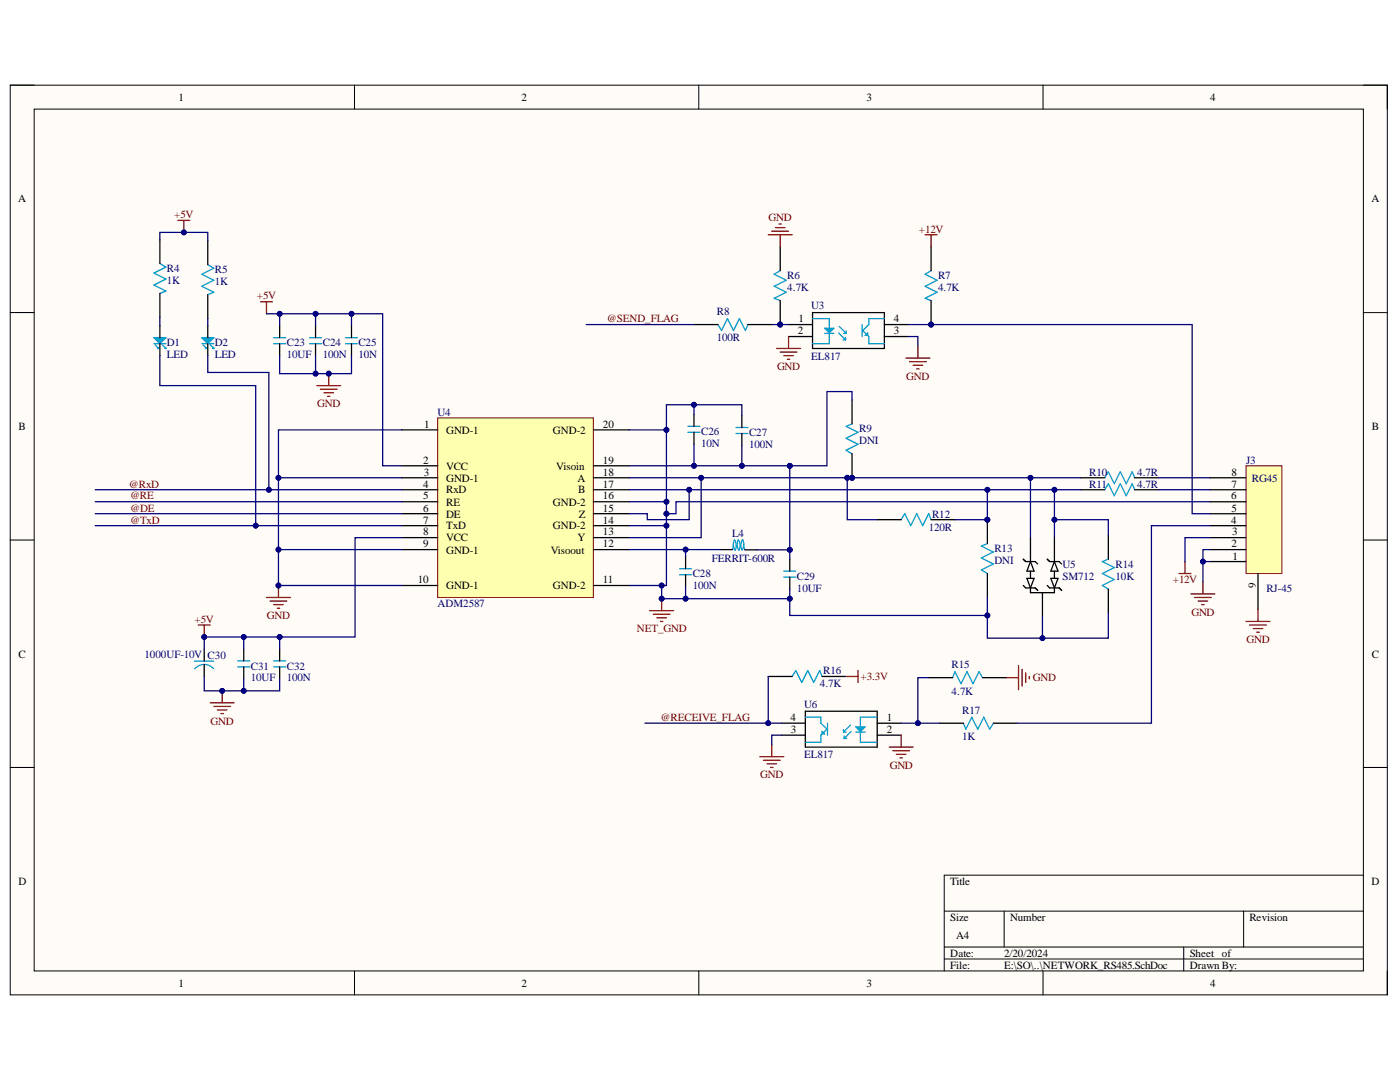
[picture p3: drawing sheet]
<svg xmlns="http://www.w3.org/2000/svg" width="279mm" height="216mm" viewBox="0 0 279 216" stroke-linecap="round" stroke-linejoin="round" font-family="sans-serif">
<defs><g id="words">
<g font-size="2.2">
<text x="35.6" y="20.1">1</text>
<text x="104.1" y="20.1">2</text>
<text x="172.9" y="20.1">3</text>
<text x="241.5" y="20.1">4</text>
<text x="3.6" y="40.4">A</text>
<text x="273.7" y="40.4">A</text>
<text x="159.4" y="64.3">1</text>
<text x="178.4" y="64.3">4</text>
<text x="159.2" y="66.7">2</text>
<text x="178.4" y="66.7">3</text>
<text x="3.7" y="85.8">B</text>
<text x="84.6" y="85.4">1</text>
<text x="89" y="86.5">GND-1</text>
<text x="110.3" y="86.5">GND-2</text>
<text x="120.3" y="85.4">20</text>
<text x="273.8" y="85.8">B</text>
<text x="84.5" y="92.5">2</text>
<text x="84.6" y="94.9">3</text>
<text x="89" y="93.7">VCC</text>
<text x="111" y="93.7">Visoin</text>
<text x="120.3" y="94.9">18</text>
<text x="120.3" y="92.5">19</text>
<text x="245.8" y="94.9">8</text>
<text x="84.5" y="97.3">4</text>
<text x="84.5" y="99.6">5</text>
<text x="89" y="96.1">GND-1</text>
<text x="89" y="98.5">RxD</text>
<text x="89" y="100.9">RE</text>
<text x="110.3" y="100.9">GND-2</text>
<text x="115.2" y="96.1">A</text>
<text x="115.4" y="98.5">B</text>
<text x="120.3" y="99.6">16</text>
<text x="120.3" y="97.3">17</text>
<text x="245.7" y="99.6">6</text>
<text x="245.8" y="97.3">7</text>
<text x="84.5" y="102.1">6</text>
<text x="84.5" y="104.5">7</text>
<text x="84.5" y="106.8">8</text>
<text x="89" y="103.3">DE</text>
<text x="89" y="105.6">TxD</text>
<text x="110.3" y="105.6">GND-2</text>
<text x="115.5" y="103.3">Z</text>
<text x="120.3" y="106.8">13</text>
<text x="120.3" y="104.5">14</text>
<text x="120.3" y="102.1">15</text>
<text x="245.7" y="104.5">4</text>
<text x="245.8" y="102.1">5</text>
<text x="245.9" y="106.8">3</text>
<text x="84.5" y="109.2">9</text>
<text x="89" y="108">VCC</text>
<text x="89" y="110.5">GND-1</text>
<text x="109.9" y="110.5">Visoout</text>
<text x="115.2" y="108">Y</text>
<text x="120.3" y="109.2">12</text>
<text x="245.8" y="109.2">2</text>
<text x="246" y="111.6">1</text>
<text x="83.4" y="116.4">10</text>
<text x="89" y="117.6">GND-1</text>
<text x="110.3" y="117.6">GND-2</text>
<text x="120.3" y="116.4">11</text>
<text x="250.6" y="117.3" transform="rotate(-90 250.6 117.3)">9</text>
<text x="3.7" y="131.2">C</text>
<text x="273.8" y="131.2">C</text>
<text x="157.8" y="143.8">4</text>
<text x="177" y="143.8">1</text>
<text x="157.9" y="146.3">3</text>
<text x="177" y="146.3">2</text>
<text x="3.7" y="176.6">D</text>
<text x="189.7" y="176.6">Title</text>
<text x="273.7" y="176.6">D</text>
<text x="189.7" y="183.7">Size</text>
<text x="201.6" y="183.7">Number</text>
<text x="249.3" y="183.7">Revision</text>
<text x="189.7" y="190.9">Date:</text>
<text x="190.8" y="187.4">A4</text>
<text x="200.4" y="190.9">2/20/2024</text>
<text x="237.4" y="190.9">Sheet of</text>
<text x="35.6" y="196.9">1</text>
<text x="104.1" y="196.9">2</text>
<text x="172.9" y="196.9">3</text>
<text x="189.7" y="193.3">File:</text>
<text x="200.4" y="193.3">E:\SO\..\NETWORK_RS485.SchDoc</text>
<text x="237.4" y="193.3">Drawn By:</text>
<text x="241.5" y="196.9">4</text>
</g>
<g font-size="2.2" fill="#800000">
<text x="34.8" y="43.5">+5V</text>
<text x="153.4" y="44">GND</text>
<text x="183.4" y="46.4">+12V</text>
<text x="51.2" y="59.8">+5V</text>
<text x="121.1" y="64.3">@SEND_FLAG</text>
<text x="155.1" y="73.9">GND</text>
<text x="180.9" y="75.8">GND</text>
<text x="63.3" y="81.3">GND</text>
<text x="25.7" y="97.3">@RxD</text>
<text x="26" y="99.6">@RE</text>
<text x="26" y="104.5">@TxD</text>
<text x="26" y="102.1">@DE</text>
<text x="234" y="116.4">+12V</text>
<text x="38.8" y="124.3">+5V</text>
<text x="53.3" y="123.6">GND</text>
<text x="237.8" y="122.9">GND</text>
<text x="127.1" y="126.2">NET_GND</text>
<text x="248.8" y="128.4">GND</text>
<text x="171.7" y="135.7">+3.3V</text>
<text x="206.1" y="136">GND</text>
<text x="131.8" y="143.8">@RECEIVE_FLAG</text>
<text x="42" y="144.6">GND</text>
<text x="151.7" y="155.3">GND</text>
<text x="177.6" y="153.4">GND</text>
</g>
<g font-size="2.2" fill="#000080">
<text x="33.3" y="54.3">R4</text>
<text x="33.3" y="56.7">1K</text>
<text x="42.9" y="54.5">R5</text>
<text x="42.9" y="56.9">1K</text>
<text x="157.1" y="55.7">R6</text>
<text x="157.1" y="58.2">4.7K</text>
<text x="187.2" y="55.7">R7</text>
<text x="187.2" y="58.2">4.7K</text>
<text x="143.1" y="62.9">R8</text>
<text x="161.9" y="61.7">U3</text>
<text x="33.3" y="69.1">D1</text>
<text x="33.3" y="71.5">LED</text>
<text x="42.9" y="69.1">D2</text>
<text x="42.9" y="71.5">LED</text>
<text x="57.2" y="69.1">C23</text>
<text x="57.2" y="71.5">10UF</text>
<text x="64.4" y="69.1">C24</text>
<text x="64.4" y="71.5">100N</text>
<text x="71.5" y="69.1">C25</text>
<text x="71.5" y="71.5">10N</text>
<text x="143.1" y="68.1">100R</text>
<text x="161.9" y="71.8">EL817</text>
<text x="87.3" y="83">U4</text>
<text x="139.9" y="86.8">C26</text>
<text x="139.9" y="89.2">10N</text>
<text x="149.5" y="87.1">C27</text>
<text x="149.5" y="89.4">100N</text>
<text x="171.5" y="86.3">R9</text>
<text x="171.5" y="88.7">DNI</text>
<text x="217.4" y="94.9">R10</text>
<text x="226.9" y="94.9">4.7R</text>
<text x="248.7" y="92.5">J3</text>
<text x="217.4" y="97.3">R11</text>
<text x="226.9" y="97.3">4.7R</text>
<text x="249.9" y="96.1">RG45</text>
<text x="146.1" y="107.2">L4</text>
<text x="185.3" y="105.9">120R</text>
<text x="186" y="103.3">R12</text>
<text x="142" y="112.1">FERRIT-600R</text>
<text x="198.4" y="110.2">R13</text>
<text x="198.4" y="112.6">DNI</text>
<text x="212.1" y="113.3">U5</text>
<text x="222.6" y="113.3">R14</text>
<text x="138.2" y="115.2">C28</text>
<text x="138.2" y="117.6">100N</text>
<text x="159" y="115.7">C29</text>
<text x="159" y="118.1">10UF</text>
<text x="212.1" y="115.7">SM712</text>
<text x="222.6" y="115.7">10K</text>
<text x="252.7" y="118.1">RJ-45</text>
<text x="87.3" y="121.2">ADM2587</text>
<text x="28.8" y="131.2">1000UF-10V</text>
<text x="41.4" y="131.5">C30</text>
<text x="50.1" y="133.6">C31</text>
<text x="50.1" y="136">10UF</text>
<text x="57.2" y="133.6">C32</text>
<text x="57.2" y="136">100N</text>
<text x="163.6" y="137.2">4.7K</text>
<text x="164.3" y="134.5">R16</text>
<text x="189.9" y="133.4">R15</text>
<text x="160.5" y="141.2">U6</text>
<text x="189.9" y="138.6">4.7K</text>
<text x="192" y="142.4">R17</text>
<text x="192" y="147.7">1K</text>
<text x="160.5" y="151.3">EL817</text>
</g>
</g></defs>
<path d="M2 17h274.9v181.5h-274.9z" fill-rule="evenodd" fill="#fffcf8"/>
<path d="M2 17h274.9v181.5h-274.9z" fill="none" stroke="#000" stroke-width=".2"/>
<path d="M6.8 21.8h265.3v171.9h-265.3z" fill-rule="evenodd" fill="#fffcf8"/>
<g fill="none" stroke="#000" stroke-width=".2">
<path d="M2 17h4.8M70.7 17v4.8M139.5 17v4.8M208.2 17v4.8M272.1 17h4.8v4.8M6.8 21.8h265.3v171.9h-265.3zM2 62.4h4.8M272.1 62.4h4.8M2 107.8h4.8M272.1 107.8h4.8M2 153.1h4.8M272.1 153.1h4.8"/>
<path d="M272.1 174.6h-83.7v19.1M70.7 193.7v4.8M139.5 193.7v4.8M188.4 181.8h83.7M188.4 189h83.7M188.4 191.4h83.7M200.4 181.8v7.2M208.2 193.7v4.8M236.2 189v4.7M248.2 181.8v7.2M276.9 193.7v4.8"/>
</g>
<path d="M87.4 83.4h31v35.8h-31z" fill-rule="evenodd" fill="#ffffb0"/>
<path d="M87.4 83.4h31v35.8h-31z" fill="none" stroke="#800000" stroke-width=".2"/>
<g fill="none" stroke="#000" stroke-width=".25">
<path d="M80.2 85.8h7.2M80.2 92.9h7.2M80.2 95.3h7.2M80.2 97.7h7.2M118.4 85.8h7.2M118.4 92.9h7.2M118.4 95.3h7.2M118.4 97.7h7.2M80.2 100.1h7.2M80.2 102.5h7.2M80.2 104.9h7.2M80.2 107.3h7.2"/>
<path d="M80.2 109.7h7.2M80.2 116.8h7.2M118.4 100.1h7.2M118.4 102.5h7.2M118.4 104.9h7.2M118.4 107.3h7.2M118.4 109.7h7.2M118.4 116.8h7.2M136.8 111.1v2.4M136.8 114.7v2.4M143.8 109.7h2.3M148.7 109.7h2.3"/>
<path d="M157.6 111.6v2.4M157.6 115.2v2.3M175.1 103.7h4.7M185.8 103.7h4.8"/>
</g>
<path d="M135.6 113.5h2.4M135.6 114.7h2.4M146.4 108.7l-.3 1M146.7 109.8a2.01 2.01 0 0 0-.1-2.1 2.12 2.12 0 0 0 .1 2.1M147.3 107.7a2.09 2.09 0 0 0 .1 2.1M147.4 107.7a2.09 2.09 0 0 1 .1 2.1M148.2 107.7a2.1 2.1 0 0 0-.1 2M148.2 107.7a2.12 2.12 0 0 1-.1 2M148.4 108.7l.3 1M156.4 115.2h2.4M156.4 114h2.4M179.8 103.7l.8-1.2 1.2 2.4 1.2-2.4 1.1 2.4 1.2-2.4 .5 1.2" fill="none" stroke="#009cca" stroke-width=".25"/>
<circle cx="197.1" cy="103.7" r=".48" fill="#000080"/>
<circle cx="197.1" cy="103.7" r=".48" fill="none" stroke="#000080" stroke-width=".2"/>
<path d="M197.1 108.5l-1.2 .4 2.3 1.2-2.3 1.2 2.3 1.2-2.3 1.2 1.2 .7" fill="none" stroke="#009cca" stroke-width=".25"/>
<path d="M197.1 103.7v4.8M197.1 114.4v4.8" fill="none" stroke="#000" stroke-width=".25"/>
<circle cx="197.1" cy="103.7" r=".48" fill="#000080"/>
<circle cx="197.1" cy="103.7" r=".48" fill="none" stroke="#000080" stroke-width=".2"/>
<circle cx="170" cy="95.3" r=".48" fill="#000080"/>
<circle cx="170" cy="95.3" r=".48" fill="none" stroke="#000080" stroke-width=".2"/>
<path d="M170 84.6l-1.2 .5 2.4 1.2-2.4 1.2 2.4 1.1-2.4 1.2 1.2 .8" fill="none" stroke="#009cca" stroke-width=".25"/>
<path d="M170 90.6v4.7" fill="none" stroke="#000" stroke-width=".25"/>
<circle cx="170" cy="95.3" r=".48" fill="#000080"/>
<circle cx="170" cy="95.3" r=".48" fill="none" stroke="#000080" stroke-width=".2"/>
<path d="M170 79.8v4.8M138.5 82.7v2.4M138.5 86.3v2.3M148.1 82.9v2.4M148.1 86.5v2.4" fill="none" stroke="#000" stroke-width=".25"/>
<path d="M137.3 85.1h2.4M137.3 86.3h2.4M146.9 86.5h2.4M146.9 85.3h2.4" fill="none" stroke="#009cca" stroke-width=".25"/>
<path d="M248.7 92.9h7.1v21.5h-7.1z" fill-rule="evenodd" fill="#ffffb0"/>
<path d="M248.7 92.9h7.1v21.5h-7.1z" fill="none" stroke="#800000" stroke-width=".2"/>
<g fill="none" stroke="#000" stroke-width=".25">
<path d="M138.5 64.8h4.8M149.3 64.8h4.7M157.4 64.8h4.8M157.4 67.1h4.8M162.2 62.4h14.3v7.1h-14.3zM176.5 64.8h4.8M176.5 67.1h4.8M215.7 97.7h4.8M215.7 95.3h4.8M226.4 97.7h4.8M226.4 95.3h4.8M241.5 97.7h7.2"/>
<path d="M241.5 95.3h7.2M204.2 111.6l.5 .5h1.9l.5 .4M204.2 116.8l.5 .5h1.9l.5 .5M204.9 115.4h1.5l-.7 1.9zM205.7 107.3v4.8M205.7 114v1.4M205.7 117.3v1h4.7v-1M205.7 112.1l.7 1.9h-1.5zM208 118.3v4.7M209 111.6l.5 .5h1.9l.5 .4M209 116.8l.5 .5h1.9l.5 .5M209.7 115.4h1.4l-.7 1.9z"/>
<path d="M210.4 107.3v4.8M210.4 114v1.4M210.4 112.1l.7 1.9h-1.4zM221.2 106.8v4.8M221.2 117.5v4.8M241.5 112.1h7.2M241.5 109.7h7.2M241.5 107.3h7.2M241.5 104.9h7.2M241.5 102.5h7.2M241.5 100.1h7.2M251.1 114.4v7.2"/>
<path d="M153.3 135h4.8M164.1 135h4.7M155.9 144.3h4.8M155.9 146.7h4.8M160.7 141.9h14.4v7.2h-14.4zM175.1 144.3h4.7M175.1 146.7h4.7M187.5 144.3h4.8M198.2 144.3h4.8"/>
</g>
<g fill="none" stroke="#009cca" stroke-width=".25">
<path d="M143.3 64.8l.7 1.2 1.2-2.4 1.2 2.4 1.2-2.4 1.2 2.4 .5-1.2M162.2 63.6h3.3v5h-3.3M164.6 65.5h1.8l-.9 .9-.9-.9M164.6 66.5h1.8M166 65.7l-.4 .4-.5-.3 .6 .1M166.1 65.7h-1.1M167.4 66.4l1.4 1.4M167.5 65.1l1.4 1.4M168.2 67.8h.6M168.4 66.5h.5M168.8 67.3v.5M168.9 66v.5"/>
<path d="M172.1 64.8v2.4M173.2 66.4v.5h-.5zM176.5 63.6h-3.1v1.2l-1.2 1.2 1.2 1.1v1.5h3.1M220.5 95.3l.7-1.2 1.2 2.4 1.2-2.4 1.2 2.4 1.2-2.4 .4 1.2M220.5 97.7l.7-1.2 1.2 2.4 1.2-2.4 1.2 2.4 1.2-2.4 .4 1.2M221.2 111.6l-1.2 .5 2.4 1.1-2.4 1.2 2.4 1.2-2.4 1.2 1.2 .7M158.1 135l.7-1.2 1.2 2.4 1.2-2.4 1.2 2.4 1.2-2.4 .5 1.2M160.7 143.1h3.1v1.2l1.2 1.2-1.2 1.2v1.4h-3.1M164.1 146l.4 .4h-.4zM165.1 144.3v2.4M168.3 146.1h.5M168.3 145.6v.5"/>
<path d="M168.5 146.9v.5M168.5 147.4h.5M169.7 144.7l-1.4 1.4M169.9 146l-1.4 1.4M170.8 145h1.8l-.9 .9zM170.8 146.1h1.8M171.2 145.2l1.1 .1M171.2 145.2l.4 .4h.2l.3-.3-.6 .1M175.1 143.1h-3.4v5h3.4M192.3 144.3l.4 1.2 1.2-2.4 1.2 2.4 1.2-2.4 1.2 2.4 .7-1.2"/>
</g>
<g fill="none" stroke="#800000" stroke-width=".25">
<path d="M155 69.5h4.8M155.7 70.3h3.3M156.4 71h1.9M157.1 71.7h.5M157.4 67.1v2.4M180.8 71.4h4.8M181.5 72.2h3.4M182.2 72.9h1.9M183 73.6h.4M183.2 69.1v2.3M168.8 135h2.4M171.2 133.8v2.4"/>
<path d="M151.6 151h4.8M152.4 151.7h3.3M153.1 152.4h1.9M153.8 153.1h.5M154 148.6v2.4M177.5 149.1h4.7M178.2 149.8h3.3M178.9 150.5h1.9M179.6 151.2h.5M179.8 146.7v2.4"/>
</g>
<circle cx="155.7" cy="64.8" r=".48" fill="#000080"/>
<circle cx="155.7" cy="64.8" r=".48" fill="none" stroke="#000080" stroke-width=".2"/>
<path d="M155.7 54l-1.2 .7 2.4 1.2-2.4 1.2 2.4 1.2-2.4 1.2 1.2 .5" fill="none" stroke="#009cca" stroke-width=".25"/>
<path d="M155.7 49.2v4.8M155.7 60v4.8" fill="none" stroke="#000" stroke-width=".25"/>
<circle cx="155.7" cy="64.8" r=".48" fill="#000080"/>
<circle cx="155.7" cy="64.8" r=".48" fill="none" stroke="#000080" stroke-width=".2"/>
<path d="M153.3 46.8h4.8M154 46.1h3.4M154.7 45.4h2M155.5 44.7h.4M155.7 46.8v2.4" fill="none" stroke="#800000" stroke-width=".25"/>
<circle cx="185.8" cy="64.8" r=".48" fill="#000080"/>
<circle cx="185.8" cy="64.8" r=".48" fill="none" stroke="#000080" stroke-width=".2"/>
<path d="M185.8 54l-1.2 .7 2.4 1.2-2.4 1.2 2.4 1.2-2.4 1.2 1.2 .5" fill="none" stroke="#009cca" stroke-width=".25"/>
<path d="M185.8 49.2v4.8M185.8 60v4.8" fill="none" stroke="#000" stroke-width=".25"/>
<circle cx="185.8" cy="64.8" r=".48" fill="#000080"/>
<circle cx="185.8" cy="64.8" r=".48" fill="none" stroke="#000080" stroke-width=".2"/>
<g fill="none" stroke="#800000" stroke-width=".25">
<path d="M184.6 46.8h2.4M185.8 46.8v2.4M63.2 76.9h4.8M63.9 77.7h3.4M64.7 78.4h1.9M65.4 79.1h.4M65.6 74.6v2.3M235.3 114.4h2.4M236.5 112.1v2.3M237.7 118.5h4.8M238.4 119.2h3.3M239.1 119.9h1.9"/>
<path d="M240.1 116.1v2.4M200.9 135.2h2.4M203.3 132.8v4.8M204 133.6v3.3M204.7 134.3v1.9M205.4 135v.5M239.8 120.7h.5M248.7 124h4.7M249.4 124.7h3.3M250.1 125.4h1.9M250.8 126.1h.5M251.1 121.6v2.4"/>
</g>
<path d="M54.6 68.6h2.4M54.6 67.4h2.4M61.8 68.6h2.4M61.8 67.4h2.4M69 68.6h2.3M69 67.4h2.3M190.1 135.2l.5-1.2 1.2 2.4 1.2-2.4 1.2 2.4 1.2-2.4 .7 1.2" fill="none" stroke="#009cca" stroke-width=".25"/>
<path d="M55.8 65v2.4M55.8 68.6v2.4M63 65v2.4M63 68.6v2.4M70.1 65v2.4M70.1 68.6v2.4M185.3 135.2h4.8M196.1 135.2h4.8" fill="none" stroke="#000" stroke-width=".25"/>
<circle cx="65.6" cy="74.6" r=".48" fill="#000080"/>
<circle cx="65.6" cy="74.6" r=".48" fill="none" stroke="#000080" stroke-width=".2"/>
<path d="M53.2 119.2h4.8M53.9 119.9h3.3M55.6 116.8v2.4M54.6 120.7h1.9M55.3 121.4h.5" fill="none" stroke="#800000" stroke-width=".25"/>
<circle cx="55.6" cy="116.8" r=".48" fill="#000080"/>
<circle cx="55.6" cy="116.8" r=".48" fill="none" stroke="#000080" stroke-width=".2"/>
<path d="M52 60.2h2.4M53.2 60.2v2.4M44.3 137.9v2.3M41.9 140.2h4.8M42.7 141h3.3M43.4 141.7h1.9M44.1 142.4h.5" fill="none" stroke="#800000" stroke-width=".25"/>
<path d="M38.8 131.9h3.8M42.6 133.4a2.44 2.44 0 0 0-3.7 .1M47.4 133.1h2.4M47.4 131.9h2.4M54.6 133.1h2.4M54.6 131.9h2.4" fill="none" stroke="#009cca" stroke-width=".25"/>
<path d="M40.8 129.5v2.4M40.8 132.6v2.4M48.6 129.5v2.4M48.6 133.1v2.4M55.8 129.5v2.4M55.8 133.1v2.4" fill="none" stroke="#000" stroke-width=".25"/>
<circle cx="44.3" cy="137.8" r=".48" fill="#000080"/>
<circle cx="44.3" cy="137.8" r=".48" fill="none" stroke="#000080" stroke-width=".2"/>
<path d="M39.6 124.7h2.3M40.8 124.7v2.4" fill="none" stroke="#800000" stroke-width=".25"/>
<circle cx="40.8" cy="127.1" r=".48" fill="#000080"/>
<circle cx="40.8" cy="127.1" r=".48" fill="none" stroke="#000080" stroke-width=".2"/>
<g fill="none" stroke="#009cca" stroke-width=".25">
<path d="M31.9 52.6l1.2 .7-2.4 1.2 2.4 1.2-2.4 1.2 2.4 1.2-1.2 .5M41.5 52.8l1.2 .7-2.4 1.2 2.4 1.2-2.4 1.2 2.4 1.2-1.2 .5M30.7 67.4h2.4l-1.2 1.2zM30.7 68.6h2.4M31 67.4l.9 .9 1-.9M31 68.8l.7 .7M31.2 67.6h1.4M31.4 67.6l.3 .3h.2M31.4 69.5h.3M31.7 67.6l.2 .3M31.7 69.3v.2M32.2 67.6l-.3 .3"/>
<path d="M32.4 67.6l-.5 .5h-.2M32.4 68.8l.7 .7M32.9 69.5h.2M33.1 69.3v.2M40.3 67.4h2.4l-1.2 1.2zM40.3 68.6h2.4M40.5 67.4l1 .9 .9-.9M40.5 68.8l.7 .7M40.8 67.6h1.4M41 67.6l.2 .3h.3M41 69.5h.2M41.2 67.6l.3 .3"/>
<path d="M41.2 69.3v.2M41.7 67.6l-.2 .3M41.9 67.6l-.4 .5h-.3M41.9 68.8l.8 .7M42.4 69.5h.3M42.7 69.3v.2"/>
</g>
<path d="M31.9 47.8v4.8M31.9 58.6v4.7M41.5 48v4.8M41.5 58.8v4.8M31.9 65v2.4M31.9 68.6v2.4M41.5 65v2.4M41.5 68.6v2.4" fill="none" stroke="#000" stroke-width=".25"/>
<path d="M125.6 85.8h7.4v14.3" fill="none" stroke="#000080" stroke-width=".25"/>
<circle cx="133" cy="85.8" r=".48" fill="#000080"/>
<circle cx="133" cy="85.8" r=".48" fill="none" stroke="#000080" stroke-width=".2"/>
<circle cx="133" cy="100.1" r=".48" fill="#000080"/>
<circle cx="133" cy="100.1" r=".48" fill="none" stroke="#000080" stroke-width=".2"/>
<path d="M125.6 109.7h11.2v1.4" fill="none" stroke="#000080" stroke-width=".25"/>
<circle cx="136.8" cy="109.7" r=".48" fill="#000080"/>
<circle cx="136.8" cy="109.7" r=".48" fill="none" stroke="#000080" stroke-width=".2"/>
<path d="M136.8 109.7h7" fill="none" stroke="#000080" stroke-width=".25"/>
<circle cx="136.8" cy="109.7" r=".48" fill="#000080"/>
<circle cx="136.8" cy="109.7" r=".48" fill="none" stroke="#000080" stroke-width=".2"/>
<path d="M136.8 117.1v2.4" fill="none" stroke="#000080" stroke-width=".25"/>
<circle cx="136.8" cy="119.5" r=".48" fill="#000080"/>
<circle cx="136.8" cy="119.5" r=".48" fill="none" stroke="#000080" stroke-width=".2"/>
<path d="M151 109.7h6.6v1.9" fill="none" stroke="#000080" stroke-width=".25"/>
<circle cx="157.6" cy="109.7" r=".48" fill="#000080"/>
<circle cx="157.6" cy="109.7" r=".48" fill="none" stroke="#000080" stroke-width=".2"/>
<path d="M139.9 95.3v12h-14.3" fill="none" stroke="#000080" stroke-width=".25"/>
<circle cx="139.9" cy="95.3" r=".48" fill="#000080"/>
<circle cx="139.9" cy="95.3" r=".48" fill="none" stroke="#000080" stroke-width=".2"/>
<path d="M137.5 97.7v6h-8.3v-1.2h-3.6" fill="none" stroke="#000080" stroke-width=".25"/>
<circle cx="137.5" cy="97.7" r=".48" fill="#000080"/>
<circle cx="137.5" cy="97.7" r=".48" fill="none" stroke="#000080" stroke-width=".2"/>
<path d="M169.1 95.3v8.4h6" fill="none" stroke="#000080" stroke-width=".25"/>
<circle cx="169.1" cy="95.3" r=".48" fill="#000080"/>
<circle cx="169.1" cy="95.3" r=".48" fill="none" stroke="#000080" stroke-width=".2"/>
<path d="M197.1 97.7v6h-6.5" fill="none" stroke="#000080" stroke-width=".25"/>
<circle cx="197.1" cy="103.7" r=".48" fill="#000080"/>
<circle cx="197.1" cy="103.7" r=".48" fill="none" stroke="#000080" stroke-width=".2"/>
<circle cx="197.1" cy="97.7" r=".48" fill="#000080"/>
<circle cx="197.1" cy="97.7" r=".48" fill="none" stroke="#000080" stroke-width=".2"/>
<path d="M197.1 119.2v3.6h-39.5v-3.3" fill="none" stroke="#000080" stroke-width=".25"/>
<circle cx="197.1" cy="122.8" r=".48" fill="#000080"/>
<circle cx="197.1" cy="122.8" r=".48" fill="none" stroke="#000080" stroke-width=".2"/>
<circle cx="157.6" cy="119.5" r=".48" fill="#000080"/>
<circle cx="157.6" cy="119.5" r=".48" fill="none" stroke="#000080" stroke-width=".2"/>
<path d="M170 79.8v-1.7h-5v14.8h-7.4" fill="none" stroke="#000080" stroke-width=".25"/>
<circle cx="157.6" cy="92.9" r=".48" fill="#000080"/>
<circle cx="157.6" cy="92.9" r=".48" fill="none" stroke="#000080" stroke-width=".2"/>
<path d="M125.6 92.9h12.9" fill="none" stroke="#000080" stroke-width=".25"/>
<circle cx="138.5" cy="92.9" r=".48" fill="#000080"/>
<circle cx="138.5" cy="92.9" r=".48" fill="none" stroke="#000080" stroke-width=".2"/>
<path d="M157.6 92.9v16.8" fill="none" stroke="#000080" stroke-width=".25"/>
<circle cx="157.6" cy="92.9" r=".48" fill="#000080"/>
<circle cx="157.6" cy="92.9" r=".48" fill="none" stroke="#000080" stroke-width=".2"/>
<circle cx="157.6" cy="109.7" r=".48" fill="#000080"/>
<circle cx="157.6" cy="109.7" r=".48" fill="none" stroke="#000080" stroke-width=".2"/>
<path d="M138.5 80.8h-5.5v5" fill="none" stroke="#000080" stroke-width=".25"/>
<circle cx="133" cy="85.8" r=".48" fill="#000080"/>
<circle cx="133" cy="85.8" r=".48" fill="none" stroke="#000080" stroke-width=".2"/>
<circle cx="138.5" cy="80.8" r=".48" fill="#000080"/>
<circle cx="138.5" cy="80.8" r=".48" fill="none" stroke="#000080" stroke-width=".2"/>
<path d="M133 104.9v11.9h-7.4" fill="none" stroke="#000080" stroke-width=".25"/>
<circle cx="132" cy="116.8" r=".48" fill="#000080"/>
<circle cx="132" cy="116.8" r=".48" fill="none" stroke="#000080" stroke-width=".2"/>
<circle cx="133" cy="104.9" r=".48" fill="#000080"/>
<circle cx="133" cy="104.9" r=".48" fill="none" stroke="#000080" stroke-width=".2"/>
<path d="M125.6 100.1h7.4v4.8h-7.4" fill="none" stroke="#000080" stroke-width=".25"/>
<circle cx="133" cy="100.1" r=".48" fill="#000080"/>
<circle cx="133" cy="100.1" r=".48" fill="none" stroke="#000080" stroke-width=".2"/>
<circle cx="133" cy="102.5" r=".48" fill="#000080"/>
<circle cx="133" cy="102.5" r=".48" fill="none" stroke="#000080" stroke-width=".2"/>
<circle cx="133" cy="104.9" r=".48" fill="#000080"/>
<circle cx="133" cy="104.9" r=".48" fill="none" stroke="#000080" stroke-width=".2"/>
<path d="M132 116.8v2.7h25.6v-2" fill="none" stroke="#000080" stroke-width=".25"/>
<circle cx="132" cy="116.8" r=".48" fill="#000080"/>
<circle cx="132" cy="116.8" r=".48" fill="none" stroke="#000080" stroke-width=".2"/>
<circle cx="132" cy="119.5" r=".48" fill="#000080"/>
<circle cx="132" cy="119.5" r=".48" fill="none" stroke="#000080" stroke-width=".2"/>
<circle cx="136.8" cy="119.5" r=".48" fill="#000080"/>
<circle cx="136.8" cy="119.5" r=".48" fill="none" stroke="#000080" stroke-width=".2"/>
<circle cx="157.6" cy="119.5" r=".48" fill="#000080"/>
<circle cx="157.6" cy="119.5" r=".48" fill="none" stroke="#000080" stroke-width=".2"/>
<path d="M138.5 88.6v4.3h9.6M231.2 95.3h10.3" fill="none" stroke="#000080" stroke-width=".25"/>
<circle cx="138.5" cy="92.9" r=".48" fill="#000080"/>
<circle cx="138.5" cy="92.9" r=".48" fill="none" stroke="#000080" stroke-width=".2"/>
<circle cx="148.1" cy="92.9" r=".48" fill="#000080"/>
<circle cx="148.1" cy="92.9" r=".48" fill="none" stroke="#000080" stroke-width=".2"/>
<path d="M138.5 82.7v-1.9h9.6v2.1" fill="none" stroke="#000080" stroke-width=".25"/>
<circle cx="138.5" cy="80.8" r=".48" fill="#000080"/>
<circle cx="138.5" cy="80.8" r=".48" fill="none" stroke="#000080" stroke-width=".2"/>
<path d="M148.1 88.9v4h9.5" fill="none" stroke="#000080" stroke-width=".25"/>
<circle cx="148.1" cy="92.9" r=".48" fill="#000080"/>
<circle cx="148.1" cy="92.9" r=".48" fill="none" stroke="#000080" stroke-width=".2"/>
<circle cx="157.6" cy="92.9" r=".48" fill="#000080"/>
<circle cx="157.6" cy="92.9" r=".48" fill="none" stroke="#000080" stroke-width=".2"/>
<path d="M231.2 97.7h10.3M241.5 100.1h-106.6v2.4h-1.9" fill="none" stroke="#000080" stroke-width=".25"/>
<circle cx="133" cy="102.5" r=".48" fill="#000080"/>
<circle cx="133" cy="102.5" r=".48" fill="none" stroke="#000080" stroke-width=".2"/>
<path d="M125.6 95.3h80.1" fill="none" stroke="#000080" stroke-width=".25"/>
<circle cx="139.9" cy="95.3" r=".48" fill="#000080"/>
<circle cx="139.9" cy="95.3" r=".48" fill="none" stroke="#000080" stroke-width=".2"/>
<circle cx="169.1" cy="95.3" r=".48" fill="#000080"/>
<circle cx="169.1" cy="95.3" r=".48" fill="none" stroke="#000080" stroke-width=".2"/>
<circle cx="170" cy="95.3" r=".48" fill="#000080"/>
<circle cx="170" cy="95.3" r=".48" fill="none" stroke="#000080" stroke-width=".2"/>
<circle cx="205.7" cy="95.3" r=".48" fill="#000080"/>
<circle cx="205.7" cy="95.3" r=".48" fill="none" stroke="#000080" stroke-width=".2"/>
<path d="M125.6 97.7h84.8" fill="none" stroke="#000080" stroke-width=".25"/>
<circle cx="137.5" cy="97.7" r=".48" fill="#000080"/>
<circle cx="137.5" cy="97.7" r=".48" fill="none" stroke="#000080" stroke-width=".2"/>
<circle cx="197.1" cy="97.7" r=".48" fill="#000080"/>
<circle cx="197.1" cy="97.7" r=".48" fill="none" stroke="#000080" stroke-width=".2"/>
<circle cx="210.4" cy="97.7" r=".48" fill="#000080"/>
<circle cx="210.4" cy="97.7" r=".48" fill="none" stroke="#000080" stroke-width=".2"/>
<path d="M215.7 95.3h-10v12" fill="none" stroke="#000080" stroke-width=".25"/>
<circle cx="205.7" cy="95.3" r=".48" fill="#000080"/>
<circle cx="205.7" cy="95.3" r=".48" fill="none" stroke="#000080" stroke-width=".2"/>
<path d="M215.7 97.7h-5.3v9.6" fill="none" stroke="#000080" stroke-width=".25"/>
<circle cx="210.4" cy="103.7" r=".48" fill="#000080"/>
<circle cx="210.4" cy="103.7" r=".48" fill="none" stroke="#000080" stroke-width=".2"/>
<circle cx="210.4" cy="97.7" r=".48" fill="#000080"/>
<circle cx="210.4" cy="97.7" r=".48" fill="none" stroke="#000080" stroke-width=".2"/>
<path d="M197.1 122.8v4.5h10.9v-4.3" fill="none" stroke="#000080" stroke-width=".25"/>
<circle cx="208" cy="127.3" r=".48" fill="#000080"/>
<circle cx="208" cy="127.3" r=".48" fill="none" stroke="#000080" stroke-width=".2"/>
<circle cx="197.1" cy="122.8" r=".48" fill="#000080"/>
<circle cx="197.1" cy="122.8" r=".48" fill="none" stroke="#000080" stroke-width=".2"/>
<path d="M210.4 103.7h10.8v3.1" fill="none" stroke="#000080" stroke-width=".25"/>
<circle cx="210.4" cy="103.7" r=".48" fill="#000080"/>
<circle cx="210.4" cy="103.7" r=".48" fill="none" stroke="#000080" stroke-width=".2"/>
<path d="M221.2 122.3v5h-13.2" fill="none" stroke="#000080" stroke-width=".25"/>
<circle cx="208" cy="127.3" r=".48" fill="#000080"/>
<circle cx="208" cy="127.3" r=".48" fill="none" stroke="#000080" stroke-width=".2"/>
<path d="M179.8 144.3h7.7" fill="none" stroke="#000080" stroke-width=".25"/>
<circle cx="183.2" cy="144.3" r=".48" fill="#000080"/>
<circle cx="183.2" cy="144.3" r=".48" fill="none" stroke="#000080" stroke-width=".2"/>
<path d="M153.3 135v9.3M155.9 146.7h-1.9v1.9" fill="none" stroke="#000080" stroke-width=".25"/>
<circle cx="153.3" cy="144.3" r=".48" fill="#000080"/>
<circle cx="153.3" cy="144.3" r=".48" fill="none" stroke="#000080" stroke-width=".2"/>
<path d="M154 64.8h3.4" fill="none" stroke="#000080" stroke-width=".25"/>
<circle cx="155.7" cy="64.8" r=".48" fill="#000080"/>
<circle cx="155.7" cy="64.8" r=".48" fill="none" stroke="#000080" stroke-width=".2"/>
<path d="M117 64.8h21.5M181.3 67.1h1.9v2M181.3 64.8h56.6v37.7h3.6" fill="none" stroke="#000080" stroke-width=".25"/>
<circle cx="185.8" cy="64.8" r=".48" fill="#000080"/>
<circle cx="185.8" cy="64.8" r=".48" fill="none" stroke="#000080" stroke-width=".2"/>
<path d="M128.7 144.3h27.2" fill="none" stroke="#000080" stroke-width=".25"/>
<circle cx="153.3" cy="144.3" r=".48" fill="#000080"/>
<circle cx="153.3" cy="144.3" r=".48" fill="none" stroke="#000080" stroke-width=".2"/>
<path d="M185.3 135.2h-2.1v9.1" fill="none" stroke="#000080" stroke-width=".25"/>
<circle cx="183.2" cy="144.3" r=".48" fill="#000080"/>
<circle cx="183.2" cy="144.3" r=".48" fill="none" stroke="#000080" stroke-width=".2"/>
<path d="M241.5 104.9h-11.7v39.4h-26.8M241.5 107.3h-5v4.8M241.5 109.7h-1.4v2.4" fill="none" stroke="#000080" stroke-width=".25"/>
<circle cx="240.1" cy="112.1" r=".48" fill="#000080"/>
<circle cx="240.1" cy="112.1" r=".48" fill="none" stroke="#000080" stroke-width=".2"/>
<path d="M55.6 109.7v7.1h24.6" fill="none" stroke="#000080" stroke-width=".25"/>
<circle cx="55.6" cy="109.7" r=".48" fill="#000080"/>
<circle cx="55.6" cy="109.7" r=".48" fill="none" stroke="#000080" stroke-width=".2"/>
<circle cx="55.6" cy="116.8" r=".48" fill="#000080"/>
<circle cx="55.6" cy="116.8" r=".48" fill="none" stroke="#000080" stroke-width=".2"/>
<path d="M80.2 85.8h-24.6v9.5" fill="none" stroke="#000080" stroke-width=".25"/>
<circle cx="55.6" cy="95.3" r=".48" fill="#000080"/>
<circle cx="55.6" cy="95.3" r=".48" fill="none" stroke="#000080" stroke-width=".2"/>
<path d="M19 97.7h61.2" fill="none" stroke="#000080" stroke-width=".25"/>
<circle cx="53.7" cy="97.7" r=".48" fill="#000080"/>
<circle cx="53.7" cy="97.7" r=".48" fill="none" stroke="#000080" stroke-width=".2"/>
<path d="M19 104.9h61.2M19 100.1h61.2M19 102.5h61.2" fill="none" stroke="#000080" stroke-width=".25"/>
<circle cx="51" cy="104.9" r=".48" fill="#000080"/>
<circle cx="51" cy="104.9" r=".48" fill="none" stroke="#000080" stroke-width=".2"/>
<path d="M80.2 95.3h-24.6v14.4h24.6" fill="none" stroke="#000080" stroke-width=".25"/>
<circle cx="55.6" cy="109.7" r=".48" fill="#000080"/>
<circle cx="55.6" cy="109.7" r=".48" fill="none" stroke="#000080" stroke-width=".2"/>
<circle cx="55.6" cy="95.3" r=".48" fill="#000080"/>
<circle cx="55.6" cy="95.3" r=".48" fill="none" stroke="#000080" stroke-width=".2"/>
<path d="M241.5 112.1h-1.4v4" fill="none" stroke="#000080" stroke-width=".25"/>
<circle cx="240.1" cy="112.1" r=".48" fill="#000080"/>
<circle cx="240.1" cy="112.1" r=".48" fill="none" stroke="#000080" stroke-width=".2"/>
<path d="M53.2 62.6h2.6" fill="none" stroke="#000080" stroke-width=".25"/>
<circle cx="55.8" cy="62.6" r=".48" fill="#000080"/>
<circle cx="55.8" cy="62.6" r=".48" fill="none" stroke="#000080" stroke-width=".2"/>
<path d="M70.1 71v3.6h-7.1" fill="none" stroke="#000080" stroke-width=".25"/>
<circle cx="63" cy="74.6" r=".48" fill="#000080"/>
<circle cx="63" cy="74.6" r=".48" fill="none" stroke="#000080" stroke-width=".2"/>
<circle cx="65.6" cy="74.6" r=".48" fill="#000080"/>
<circle cx="65.6" cy="74.6" r=".48" fill="none" stroke="#000080" stroke-width=".2"/>
<path d="M70.1 62.6h6.3v30.3h3.8" fill="none" stroke="#000080" stroke-width=".25"/>
<circle cx="70.1" cy="62.6" r=".48" fill="#000080"/>
<circle cx="70.1" cy="62.6" r=".48" fill="none" stroke="#000080" stroke-width=".2"/>
<path d="M48.6 129.5v-2.4h7.2v2.4" fill="none" stroke="#000080" stroke-width=".25"/>
<circle cx="48.6" cy="127.1" r=".48" fill="#000080"/>
<circle cx="48.6" cy="127.1" r=".48" fill="none" stroke="#000080" stroke-width=".2"/>
<circle cx="55.8" cy="127.1" r=".48" fill="#000080"/>
<circle cx="55.8" cy="127.1" r=".48" fill="none" stroke="#000080" stroke-width=".2"/>
<path d="M48.6 135.5v2.4h7.2v-2.4" fill="none" stroke="#000080" stroke-width=".25"/>
<circle cx="48.6" cy="137.8" r=".48" fill="#000080"/>
<circle cx="48.6" cy="137.8" r=".48" fill="none" stroke="#000080" stroke-width=".2"/>
<path d="M48.6 127.1h-7.8v2.4" fill="none" stroke="#000080" stroke-width=".25"/>
<circle cx="48.6" cy="127.1" r=".48" fill="#000080"/>
<circle cx="48.6" cy="127.1" r=".48" fill="none" stroke="#000080" stroke-width=".2"/>
<circle cx="40.8" cy="127.1" r=".48" fill="#000080"/>
<circle cx="40.8" cy="127.1" r=".48" fill="none" stroke="#000080" stroke-width=".2"/>
<path d="M40.8 135v2.9h7.8" fill="none" stroke="#000080" stroke-width=".25"/>
<circle cx="44.3" cy="137.8" r=".48" fill="#000080"/>
<circle cx="44.3" cy="137.8" r=".48" fill="none" stroke="#000080" stroke-width=".2"/>
<circle cx="48.6" cy="137.8" r=".48" fill="#000080"/>
<circle cx="48.6" cy="137.8" r=".48" fill="none" stroke="#000080" stroke-width=".2"/>
<path d="M80.2 107.3h-9.3v19.8h-15.1" fill="none" stroke="#000080" stroke-width=".25"/>
<circle cx="55.8" cy="127.1" r=".48" fill="#000080"/>
<circle cx="55.8" cy="127.1" r=".48" fill="none" stroke="#000080" stroke-width=".2"/>
<path d="M55.8 71v3.6h7.2v-3.6" fill="none" stroke="#000080" stroke-width=".25"/>
<circle cx="63" cy="74.6" r=".48" fill="#000080"/>
<circle cx="63" cy="74.6" r=".48" fill="none" stroke="#000080" stroke-width=".2"/>
<path d="M63 62.6h-7.2v2.4" fill="none" stroke="#000080" stroke-width=".25"/>
<circle cx="55.8" cy="62.6" r=".48" fill="#000080"/>
<circle cx="55.8" cy="62.6" r=".48" fill="none" stroke="#000080" stroke-width=".2"/>
<circle cx="63" cy="62.6" r=".48" fill="#000080"/>
<circle cx="63" cy="62.6" r=".48" fill="none" stroke="#000080" stroke-width=".2"/>
<path d="M63 65v-2.4h7.1v2.4" fill="none" stroke="#000080" stroke-width=".25"/>
<circle cx="63" cy="62.6" r=".48" fill="#000080"/>
<circle cx="63" cy="62.6" r=".48" fill="none" stroke="#000080" stroke-width=".2"/>
<circle cx="70.1" cy="62.6" r=".48" fill="#000080"/>
<circle cx="70.1" cy="62.6" r=".48" fill="none" stroke="#000080" stroke-width=".2"/>
<path d="M31.9 47.8v-1.4h9.6v1.6M31.9 63.3v1.7M41.5 63.6v1.4" fill="none" stroke="#000080" stroke-width=".25"/>
<circle cx="36.7" cy="46.4" r=".48" fill="#000080"/>
<circle cx="36.7" cy="46.4" r=".48" fill="none" stroke="#000080" stroke-width=".2"/>
<path d="M35.5 44h2.4M36.7 44v2.4" fill="none" stroke="#800000" stroke-width=".25"/>
<circle cx="36.7" cy="46.4" r=".48" fill="#000080"/>
<circle cx="36.7" cy="46.4" r=".48" fill="none" stroke="#000080" stroke-width=".2"/>
<path d="M41.5 71v3.3h12.2v23.4" fill="none" stroke="#000080" stroke-width=".25"/>
<circle cx="53.7" cy="97.7" r=".48" fill="#000080"/>
<circle cx="53.7" cy="97.7" r=".48" fill="none" stroke="#000080" stroke-width=".2"/>
<path d="M31.9 71v5.9h19.1v28" fill="none" stroke="#000080" stroke-width=".25"/>
<circle cx="51" cy="104.9" r=".48" fill="#000080"/>
<circle cx="51" cy="104.9" r=".48" fill="none" stroke="#000080" stroke-width=".2"/>
<path d="M132 119.5v2.3M129.7 121.8h4.7M130.4 122.6h3.3M131.1 123.3h1.9M131.8 124h.5" fill="none" stroke="#800000" stroke-width=".25"/>
<circle cx="132" cy="119.5" r=".48" fill="#000080"/>
<circle cx="132" cy="119.5" r=".48" fill="none" stroke="#000080" stroke-width=".2"/>
<use href="#words"/>
</svg>
